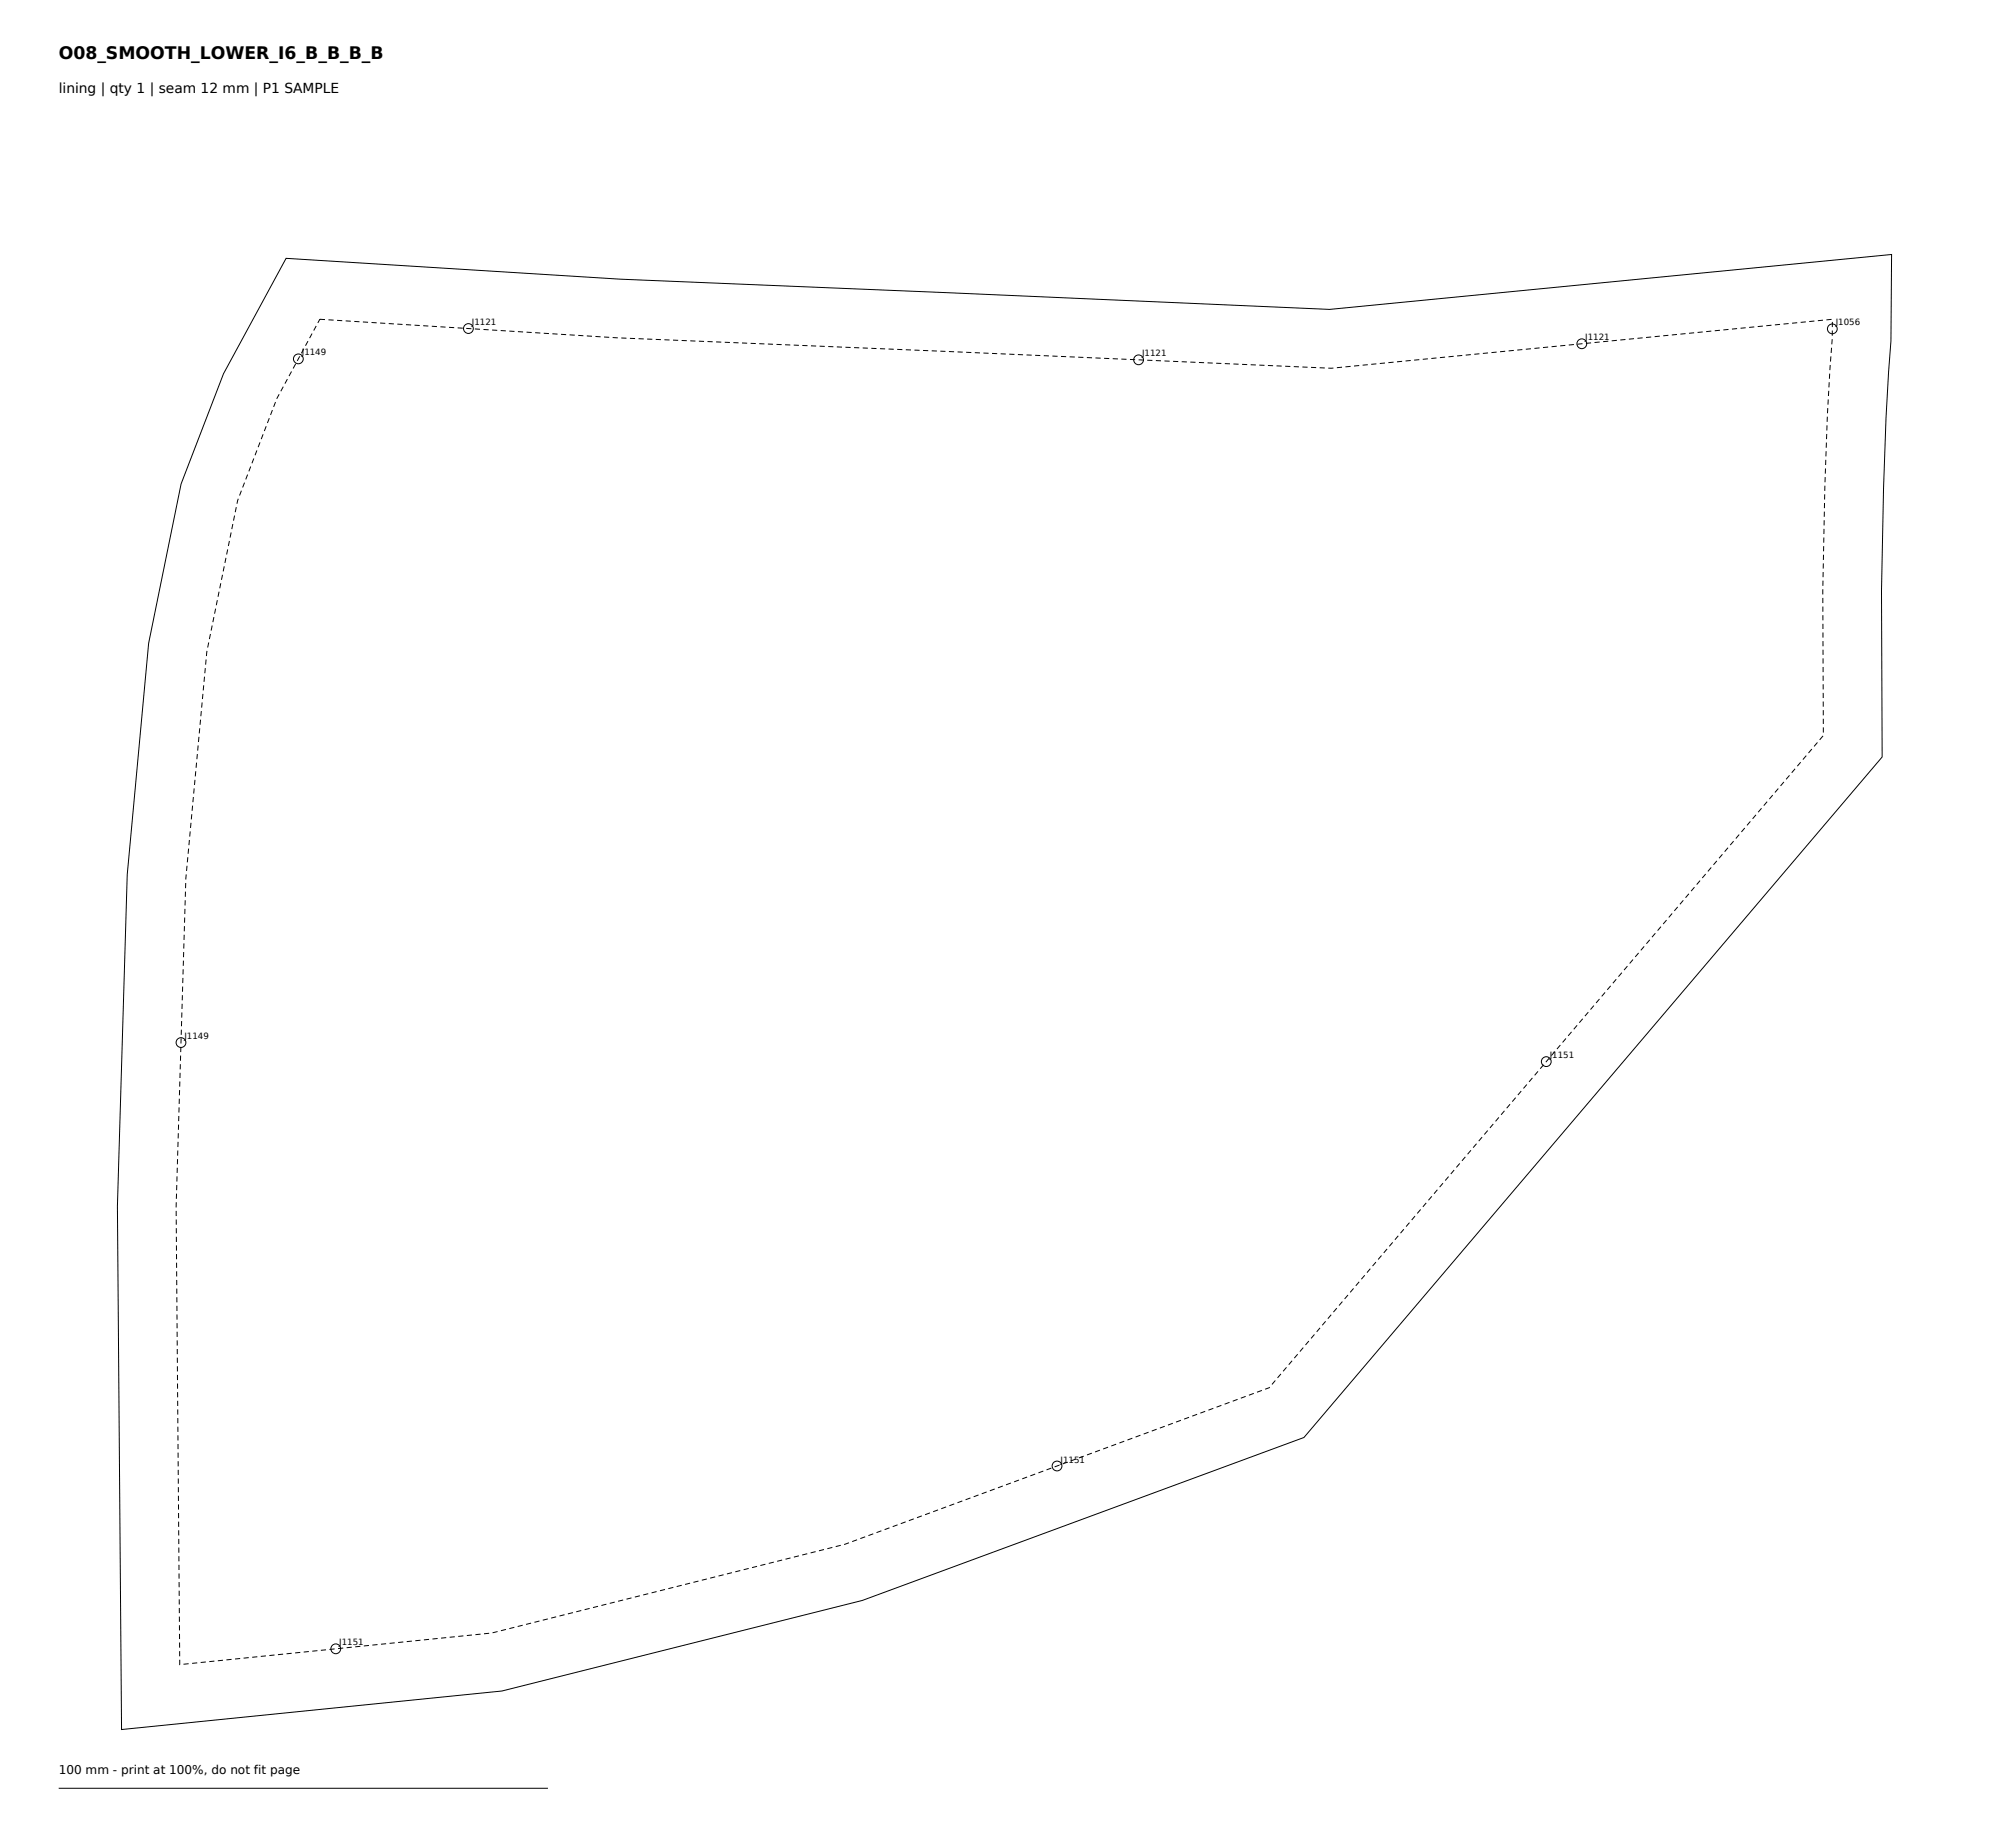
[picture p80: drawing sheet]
<svg xmlns="http://www.w3.org/2000/svg" width="411mm" height="377mm" viewBox="0 0 411 377" stroke-linecap="round" stroke-linejoin="round" font-family="sans-serif">
<defs><g id="words">
<text font-size="3.5" x="12" y="12">O08_SMOOTH_LOWER_I6_B_B_B_B</text>
<text font-size="2.8" x="12" y="19">lining | qty 1 | seam 12 mm | P1 SAMPLE</text>
<text font-size="2.5" x="12" y="362.4">100 mm - print at 100%, do not fit page</text>
<g font-size="1.8">
<text x="96.4" y="66.4">J1121</text>
<text x="324" y="69.5">J1121</text>
<text x="375.2" y="66.5">J1056</text>
<text x="61.7" y="72.6">J1149</text>
<text x="233.4" y="72.8">J1121</text>
<text x="37.7" y="212.3">J1149</text>
<text x="316.8" y="216.2">J1151</text>
<text x="216.8" y="298.8">J1151</text>
<text x="69.3" y="336.2">J1151</text>
</g>
</g></defs>
<g fill="none" stroke="#000" stroke-width=".2">
<path d="M58.5 52.8l68.2 4.2 145.1 6.2 114.8-11.2-.1 17.7a676.2 676.2 0 0 0-1.9 51l.1 34-118.2 139-90.3 33.3-73.6 18.5-77.8 7.9-.8-106.9 2-67.8 4.4-47.3 6.6-32.5 8.7-22.5zM12 365.4h100"/>
<circle cx="61" cy="73.3" r="1"/>
<circle cx="95.7" cy="67.1" r="1"/>
<circle cx="232.7" cy="73.5" r="1"/>
<circle cx="323.3" cy="70.2" r="1"/>
<circle cx="374.5" cy="67.2" r="1"/>
<circle cx="37" cy="213" r="1"/>
<circle cx="316.1" cy="216.9" r="1"/>
<circle cx="216.1" cy="299.6" r="1"/>
<circle cx="68.6" cy="336.9" r="1"/>
</g>
<path d="M65.4 65.2l60.7 3.8 146 6.2 102.4-10v4a688.2 688.2 0 0 0-1.9 51.4l.1 29.7-113.3 133.3-86.7 31.9-72.2 18.2-63.8 6.4-.7-93.5 2-67.1 4.3-46.3 6.3-30.9 8-20.9z" fill="none" stroke="#000" stroke-width=".2" stroke-dasharray="1.1 .7" stroke-linecap="butt"/>
<use href="#words"/>
</svg>
